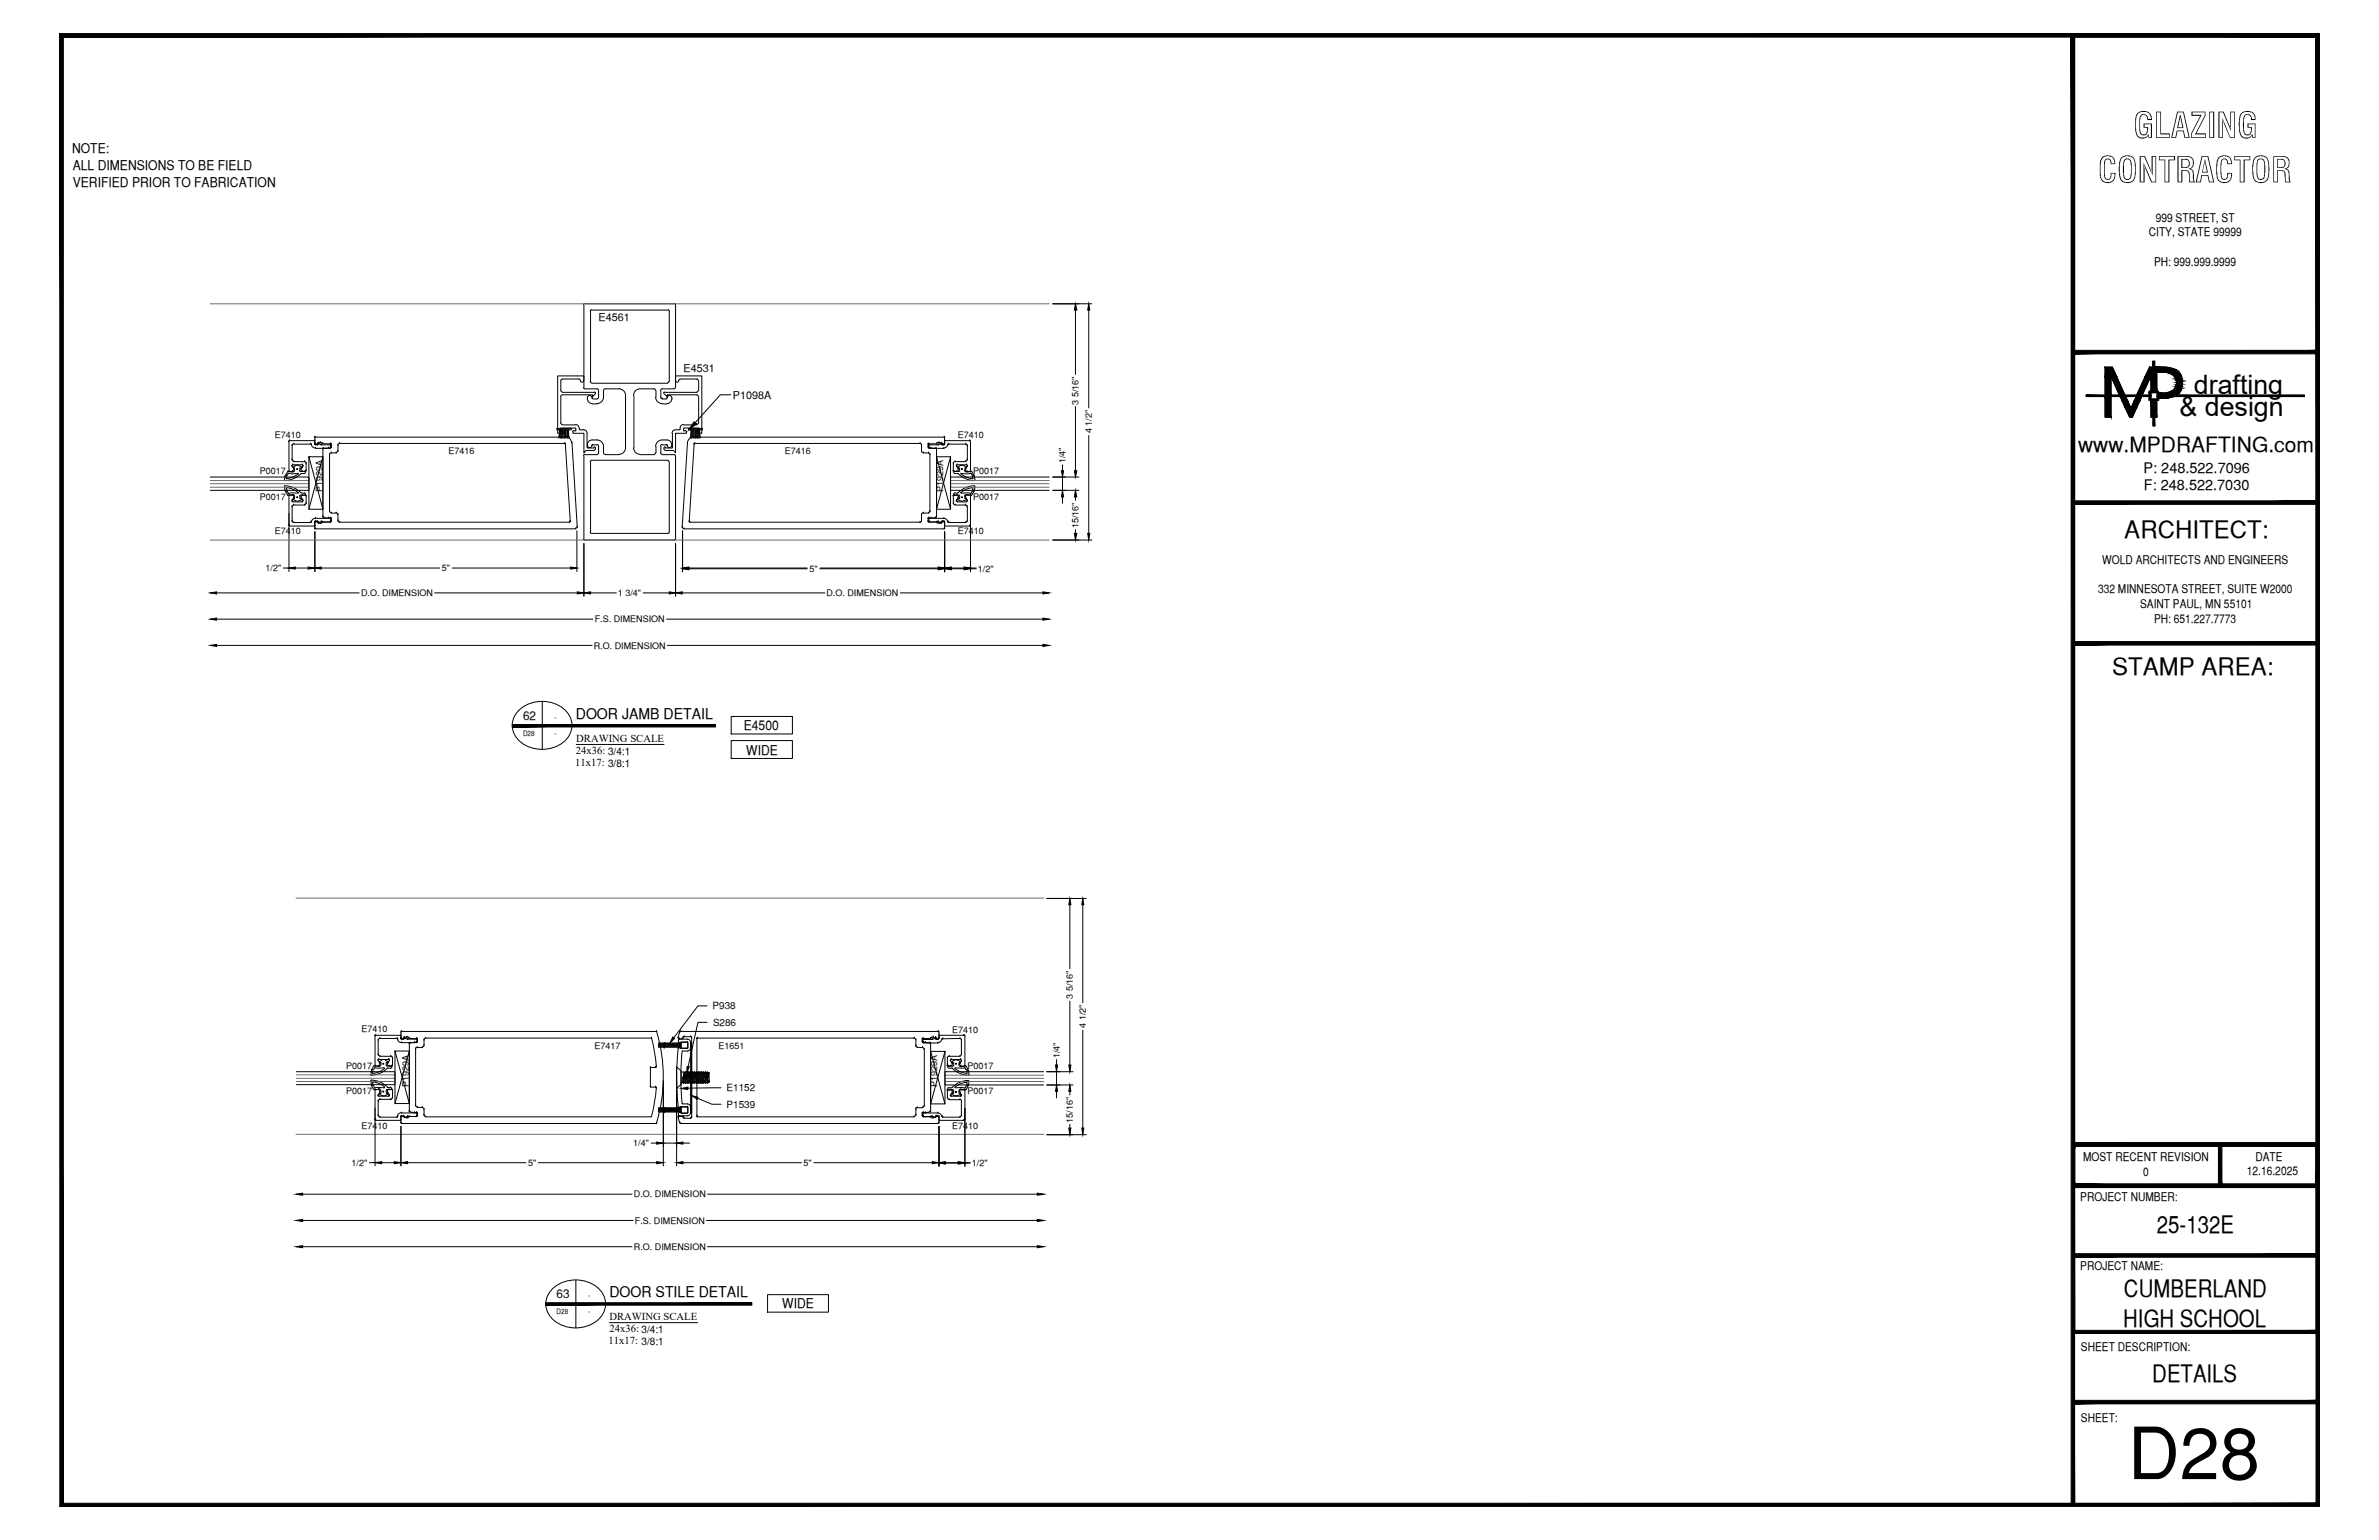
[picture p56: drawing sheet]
<svg xmlns="http://www.w3.org/2000/svg" width="432mm" height="279mm" viewBox="0 0 432 279" stroke-linecap="round" stroke-linejoin="round" font-family="sans-serif">
<defs><g id="words">
<text font-size="13.1" x="386.2" y="268.4">D28</text>
<g font-size="6.3">
<text x="387.2" y="25">GLAZING</text>
<text x="380.8" y="33.1">CONTRACTOR</text>
</g>
<g font-size="4.9">
<text x="398.2" y="71.5">drafting</text>
<text x="395.6" y="75.5">&amp; design</text>
</g>
<g font-size="4.4">
<text x="385.6" y="97.5">ARCHITECT:</text>
<text x="383.3" y="122.5">STAMP AREA:</text>
<text x="391.5" y="223.7">25-132E</text>
<text x="385.5" y="235.4">CUMBERLAND</text>
<text x="385.4" y="240.7">HIGH SCHOOL</text>
<text x="390.7" y="250.7">DETAILS</text>
</g>
<text font-size="3.8" x="377.2" y="82">www.MPDRAFTING.com</text>
<g font-size="2.7">
<text x="104.5" y="130.5">DOOR JAMB DETAIL</text>
<text x="110.6" y="235.4">DOOR STILE DETAIL</text>
</g>
<g font-size="2.6">
<text x="389.1" y="85.8">P: 248.522.7096</text>
<text x="389.1" y="89">F: 248.522.7030</text>
</g>
<g font-size="2.4">
<text x="13.1" y="27.8">NOTE:</text>
<text x="13.2" y="30.8">ALL DIMENSIONS TO BE FIELD</text>
<text x="13.2" y="33.8">VERIFIED PRIOR TO FABRICATION</text>
<text x="135" y="132.5">E4500</text>
<text x="135.4" y="136.9">WIDE</text>
<text x="142" y="237.4">WIDE</text>
</g>
<g font-size="2.2">
<text x="391.3" y="40.2">999 STREET, ST</text>
<text x="390" y="42.9">CITY, STATE 99999</text>
<text x="391" y="48.2">PH: 999.999.9999</text>
<text x="380.8" y="107.6">332 MINNESOTA STREET, SUITE W2000</text>
<text x="381.6" y="102.3">WOLD ARCHITECTS AND ENGINEERS</text>
<text x="388.4" y="110.3">SAINT PAUL, MN 55101</text>
<text x="391" y="113">PH: 651.227.7773</text>
<text x="94.9" y="130.6">62</text>
<text x="378.1" y="210.6">MOST RECENT REVISION</text>
<text x="389" y="213.3">0</text>
<text x="407.8" y="213.2">12.16.2025</text>
<text x="409.4" y="210.6">DATE</text>
<text x="377.6" y="217.8">PROJECT NUMBER:</text>
<text x="377.6" y="230.4">PROJECT NAME:</text>
<text x="101" y="235.5">63</text>
<text x="377.7" y="245.2">SHEET DESCRIPTION:</text>
<text x="377.7" y="257.9">SHEET:</text>
</g>
<g font-size="2">
<text x="108.6" y="58.3">E4561</text>
<text x="124.1" y="67.4">E4531</text>
<text x="133" y="72.3">P1098A</text>
</g>
<g font-size="1.9">
<text x="104.5" y="136.8">24x36: 3/4:1</text>
<text x="104.6" y="134.6">DRAWING SCALE</text>
<text x="104.4" y="139">11x17: 3/8:1</text>
<text x="110.6" y="239.5">DRAWING SCALE</text>
<text x="110.4" y="243.9">11x17: 3/8:1</text>
<text x="110.6" y="241.7">24x36: 3/4:1</text>
</g>
<g font-size="1.8">
<text x="129.3" y="183.1">P938</text>
<text x="129.4" y="186.1">S286</text>
<text x="131.9" y="198">E1152</text>
<text x="131.9" y="201">P1539</text>
</g>
<g font-size="1.6">
<text x="195.8" y="73.4" transform="rotate(-90 195.8 73.4)">3 5/16&quot;</text>
<text x="49.9" y="79.4">E7410</text>
<text x="81.4" y="82.4">E7416</text>
<text x="142.4" y="82.4">E7416</text>
<text x="173.9" y="79.4">E7410</text>
<text x="198.2" y="78.6" transform="rotate(-90 198.2 78.6)">4 1/2&quot;</text>
<text x="47.2" y="86">P0017</text>
<text x="58.5" y="89.3" transform="rotate(-90 58.5 89.3)">P1929A</text>
<text x="171.2" y="89.3" transform="rotate(-90 171.2 89.3)">P1929A</text>
<text x="176.7" y="86">P0017</text>
<text x="193.4" y="84.1" transform="rotate(-90 193.4 84.1)">1/4&quot;</text>
<text x="47.2" y="90.7">P0017</text>
<text x="176.7" y="90.7">P0017</text>
<text x="195.8" y="95.8" transform="rotate(-90 195.8 95.8)">15/16&quot;</text>
<text x="49.9" y="97">E7410</text>
<text x="173.9" y="97">E7410</text>
<text x="48.2" y="103.6">1/2&quot;</text>
<text x="80.2" y="103.6">5&quot;</text>
<text x="146.9" y="103.6">5&quot;</text>
<text x="177.5" y="103.6">1/2&quot;</text>
<text x="65.5" y="108.1">D.O. DIMENSION</text>
<text x="107.9" y="112.9">F.S. DIMENSION</text>
<text x="112.1" y="108.1">1 3/4&quot;</text>
<text x="150" y="108.1">D.O. DIMENSION</text>
<text x="107.8" y="117.7">R.O. DIMENSION</text>
<text x="194.8" y="181.2" transform="rotate(-90 194.8 181.2)">3 5/16&quot;</text>
<text x="65.6" y="187.3">E7410</text>
<text x="107.9" y="190.2">E7417</text>
<text x="130.4" y="190.2">E1651</text>
<text x="172.8" y="187.3">E7410</text>
<text x="192.3" y="192" transform="rotate(-90 192.3 192)">1/4&quot;</text>
<text x="197.1" y="186.5" transform="rotate(-90 197.1 186.5)">4 1/2&quot;</text>
<text x="62.8" y="193.9">P0017</text>
<text x="74.2" y="197.2" transform="rotate(-90 74.2 197.2)">P1929A</text>
<text x="170.1" y="197.2" transform="rotate(-90 170.1 197.2)">P1929A</text>
<text x="175.6" y="193.9">P0017</text>
<text x="62.8" y="198.5">P0017</text>
<text x="175.6" y="198.5">P0017</text>
<text x="194.8" y="203.7" transform="rotate(-90 194.8 203.7)">15/16&quot;</text>
<text x="65.6" y="204.8">E7410</text>
<text x="114.9" y="208">1/4&quot;</text>
<text x="172.8" y="204.9">E7410</text>
<text x="63.8" y="211.5">1/2&quot;</text>
<text x="95.9" y="211.5">5&quot;</text>
<text x="145.9" y="211.5">5&quot;</text>
<text x="176.4" y="211.5">1/2&quot;</text>
<text x="115.1" y="217.2">D.O. DIMENSION</text>
<text x="115.3" y="222">F.S. DIMENSION</text>
<text x="115.1" y="226.8">R.O. DIMENSION</text>
</g>
<g font-size="1.3">
<text x="100.6" y="130.6">-</text>
<text x="94.9" y="133.5">D28</text>
<text x="100.6" y="133.5">-</text>
<text x="101" y="238.4">D28</text>
<text x="106.7" y="235.5">-</text>
<text x="106.7" y="238.4">-</text>
</g>
</g></defs>
<!-- layer: COMPONENTS2 -->
<g fill="none" stroke="#000" stroke-width=".18">
<path d="M52.5 79.9l-.1 .2M52.6 79.9h4.5v.7M52.6 79.9h.1M57.1 79.9h.1M101.8 69.1v1.8M101.8 71.9v4.9M101.8 76.7l.3 .3M101.8 70.8l.3 .3M102 78.1l.2 .2M102 78.2h-.3v-.5h2.8v.5h-.3M102.1 77.1h2.4M102.1 71.2h5.8"/>
<path d="M104 78.4v.2h2v3.6l.4-.5h1.4M104.2 78.1l-.3 .2M104.5 77a.6 .6 0 0 1 .6 .6M105.1 68.8l.2 .1a.34 .34 0 0 0 .2 .4 .34 .34 0 0 0 .4-.2M105.1 68.8h-3l-.3 .3M105.2 77.7v.3h.8M105.9 78a.6 .6 0 0 1 .7 .6v2.7l1.2-.1 .1-.1 .2 .4M106 69.1v-.9h-4.8v10.4h1.1v-.2M107.9 71.1l.2 .1-.1 .2M108.1 71.4l-.5 .5v-.3h-5.5l-.3 .3M120.5 71.4l.6 .5v-.3h5.4M120.6 71.1l-.1 .1v.2"/>
<path d="M120.6 71.2h5.9M122 78.6v2.7l-1.2-.1-.1-.1-.2 .3 .3 .3M122.6 69.1v-.9h4.8v10.4h-1.1v-.2M123.5 68.8l-.2 .1a.34 .34 0 0 1-.3 .4 .34 .34 0 0 1-.4-.2M123.5 68.8h3M124 77a.69 .69 0 0 0-.6 1h-.8a.6 .6 0 0 0-.6 .6M124.1 77.1h2.4M124.4 78.1l.2 .2M124.4 78.2h-.3v-.5h2.8v.5h-.3M124.6 78.4v.2h-2v3.6l-.4-.5h-1.4M126.5 71.6l.2 .3M126.5 68.8l.2 .3"/>
<path d="M126.5 78.1l-.2 .2M126.7 76.7l-.2 .3M126.7 70.8l-.2 .3M126.8 69.1v1.8M126.8 71.9v4.9M171.4 79.9h.1M176 79.9l.1 .2M176 79.9h-4.6v.7M176 79.9h.1M52.4 95.2l.1 .2M52.5 95.2h.1M52.5 89.9h.1"/>
<path d="M52.5 80.1v5.4h.6M52.5 80.1h.1M52.5 85.5h.1M52.6 95.4h.1M53 90.8l.1 .2M53 90.8h.1M53 91.9h.1M53 94.6h.1M53 84.6h.1M53 83.4h.1M53 80.8h.1M53 80.8v2.6"/>
<path d="M53 91.9v2.7M53 84.6l.3 .5M53 94.5l.3 .3M53 83.4l.3 .3M53.1 89.8a.29 .29 0 0 1 .2 .4M53.1 89.9h-.6v5.3M53.1 89.9h.1M53.1 85.5h.1M53.1 84.3l-.1 .3M53.1 91.1h.1M53.1 84.3h.1M53.1 91.1h1.8"/>
<path d="M53.1 84.3h1.8M53.3 85.1a.29 .29 0 0 1-.2 .4M53.3 91.6l-.3 .3M53.3 80.5l-.3 .3M53.3 90.3h.1M53.3 91.6h.1M53.3 94.8h.1M53.3 85.1h.1M53.3 83.8h.1M53.3 80.6h.1M53.3 91.6h2M53.3 94.8h3.1"/>
<path d="M53.3 83.8h2M53.3 80.6h3.1M53.3 90.3l-.3 .5M54.6 85.1a.29 .29 0 0 0 .3 .4M54.7 90.3h.1M54.7 85.1h.1M54.7 90.3l.3 .5M54.8 84.3l.2 .3M54.9 91.1h.1M54.9 84.3h.1M54.9 89.8a.29 .29 0 0 0-.3 .4M54.9 89.9h.1"/>
<path d="M54.9 85.5h.1M54.9 89.9h.5M54.9 85.5h.5M55 90.8l-.2 .2M55 90.8h.1M55 84.6h.1M55 84.6l-.3 .5M55.3 83.8l.3 .2M55.3 91.6h.1M55.3 83.8h.1M55.4 89.8l.2 .1M55.4 89.9h.1"/>
<path d="M55.4 85.5h.1M55.6 91.3l-.3 .3M55.6 90h.1M55.6 91.3h.1M55.6 85.4l-.2 .1M55.6 85.4h.1M55.6 84.1h.1M55.6 84.1v1.3M55.6 90v1.3M56.4 80.5l.1 .2M56.4 94.8h.1M56.4 80.6h.1"/>
<path d="M56.5 94.7l-.1 .1M56.5 94.7h.1M56.5 80.7h.1M56.5 80.6a.73 .73 0 0 0 .7 .7M57.1 80.5l.1 .2M57.1 94.8v.6h-4.5M57.1 94.8h.1M57.1 95.4h.1M57.1 80.6h.1M57.2 94a.73 .73 0 0 0-.7 .7M57.2 94.6l-.1 .2M57.3 94h.1"/>
<path d="M57.3 94.7h.1M57.3 81.3h.1M57.3 80.7h.1M57.3 94h2.6M57.3 94.7h.4M57.3 81.3h2.6M57.3 80.7h.4M57.6 94.6l.2 .2M57.7 94.7h.1M57.7 80.7h.1M57.8 94.9h.1M57.8 94.8h.1"/>
<path d="M57.8 80.6v-.1l.5 .2M57.8 80.5h.1M57.8 80.6h.1M57.8 80.5l-.2 .2M58.3 80.7h.1M58.3 94.7l-.5 .2v-.1M58.3 94.7h.1M58.3 94.6h.1M58.4 94.7h.1M58.4 80.7h.1M58.4 94.7h1.5M58.4 80.7h1.5"/>
<path d="M59.9 94l.1 .1M59.9 80.6l.1 .1M59.9 94h.1M59.9 94.7h.1M59.9 81.3h.1M59.9 80.7h.1M60 94.6l-.1 .1M60 94.2h.1M60 94.6h.1M60 81.2l-.1 .1M60 81.2h.1M60 80.8h.1"/>
<path d="M60 80.8v.4M60 94.2v.4M108 81.4l-.3 .3M168.5 94.6l.1 .1M168.5 81.2l.1 .1M168.6 94.2h.1M168.6 94.6h.1M168.6 81.2h.1M168.6 80.8h.1M168.6 80.8v.4M168.6 94.2v.4M168.6 94l-.1 .1"/>
<path d="M168.6 80.6l-.1 .1M168.7 94h.1M168.7 94.7h.1M168.7 81.3h.1M168.7 80.7h.1M168.7 94h2.6M168.7 94.7h1.5M168.7 81.3h2.6M168.7 80.7h1.5M170.2 94.6h.1M170.2 94.7h.1M170.2 80.7h.1"/>
<path d="M170.3 80.7h-.1M170.3 94.7l.5 .2v-.1M170.3 94.7h.1M170.3 80.7h.1M170.8 80.5l.2 .2M170.8 94.9h.1M170.8 94.8h.1M170.8 80.6v-.1l-.5 .2M170.8 80.5h.1M170.8 80.6h.1M171 94.6l-.2 .2M171 94.7h.1"/>
<path d="M171 80.7h.1M171 94.7h.3M171 80.7h.3M171.3 94a.73 .73 0 0 1 .7 .7M171.3 94.6l.1 .2M171.3 94h.1M171.3 94.7h.1M171.3 81.3h.1M171.3 80.7h.1M171.4 94.8v.6h4.6M171.4 94.8h.1M171.4 95.4h.1"/>
<path d="M171.4 80.6h.1M171.4 80.5l-.1 .2M172 94.7l.2 .1M172.1 94.7h.1M172.1 80.7h.1M172.2 80.5l-.2 .1a.73 .73 0 0 1-.7 .7M172.2 94.8h.1M172.2 80.6h.1M172.2 94.8h3.1M172.2 80.6h3.1M173 85.4l.1 .1M173 90h.1"/>
<path d="M173 91.3h.1M173 85.4h.1M173 84.1h.1M173 84.1v1.3M173 90v1.3M173 91.3l.3 .3M173.1 89.8l-.1 .1M173.2 89.9h.1M173.2 85.5h.1M173.2 89.9h.5M173.2 85.5h.5M173.3 83.8l-.3 .2"/>
<path d="M173.4 91.6h.1M173.4 83.8h.1M173.4 91.6h1.9M173.4 83.8h1.9M173.6 90.8l.1 .2M173.6 90.8h.1M173.6 84.6h.1M173.6 84.6l.3 .5M173.6 89.8a.29 .29 0 0 1 .3 .4M173.7 89.9h.1M173.7 85.5h.1M173.7 84.3l-.1 .3"/>
<path d="M173.7 91.1h.1M173.7 84.3h.1M173.7 91.1h1.8M173.7 84.3h1.8M173.9 85.1a.29 .29 0 0 1-.3 .4M173.9 90.3h.1M173.9 85.1h.1M173.9 90.3l-.3 .5M175.2 80.5l.3 .3M175.2 91.6l.3 .3M175.2 85.1a.29 .29 0 0 0 .3 .4M175.3 90.3h.1"/>
<path d="M175.3 91.6h.1M175.3 94.8h.1M175.3 85.1h.1M175.3 83.8h.1M175.3 80.6h.1M175.3 90.3l.3 .5M175.4 84.3l.2 .3M175.5 91.1h.1M175.5 84.3h.1M175.5 89.8a.29 .29 0 0 0-.3 .4M175.5 94.5l-.3 .3M175.5 83.4l-.3 .3"/>
<path d="M175.5 89.9h.6v5.3M175.5 89.9h.1M175.5 85.5h.1M175.6 90.8l-.2 .2M175.6 90.8h.1M175.6 91.9h.1M175.6 94.6h.1M175.6 84.6h.1M175.6 83.4h.1M175.6 80.8h.1M175.6 80.8v2.6M175.6 91.9v2.7"/>
<path d="M175.6 84.6l-.3 .5M176 95.4h.1M176.1 95.2h.1M176.1 89.9h.1M176.1 80.1v5.4h-.6M176.1 80.1h.1M176.1 85.5h.1M176.1 95.2l-.1 .2M68.1 197.7h.1M68.1 188v5.4h.6M68.1 188h.1M68.1 193.4h.1"/>
<path d="M68.2 187.8l-.2 .1M68.2 187.8h4.6v.6M68.2 187.8h.1M68.6 198.6l.1 .3M68.6 198.7h.1M68.6 199.8h.1M68.6 192.4h.1M68.6 191.3h.1M68.6 188.7h.1M68.6 188.7v2.6M68.6 199.8v2.6M68.6 192.4l.4 .6"/>
<path d="M68.6 191.3l.3 .3M68.7 197.7a.29 .29 0 0 1 .2 .4M68.7 197.7h-.6v5.4M68.7 197.7h.1M68.7 193.4h.1M68.7 192.2l-.1 .2M68.8 198.9h.1M68.8 192.2h.1M68.8 198.9h1.7M68.8 192.2h1.7M68.9 192.9a.29 .29 0 0 1-.2 .5M68.9 199.5l-.3 .2"/>
<path d="M68.9 188.4l-.3 .3M69 198.1h.1M69 199.5h.1M69 193h.1M69 191.6h.1M69 188.4h.1M69 191.6h1.9M69 198.1l-.4 .6M69 199.5h1.9M69 188.4h3.1M70.3 192.9a.29 .29 0 0 0 .3 .5M70.4 198.1h.1"/>
<path d="M70.4 193h.1M70.4 198.1l.3 .6M70.5 192.2l.2 .2M70.5 198.9h.1M70.5 192.2h.1M70.6 197.7a.29 .29 0 0 0-.3 .4M70.6 197.7h.1M70.6 193.4h.1M70.6 193.4h.5M70.6 197.7h.5M70.7 198.6l-.2 .3M70.7 198.7h.1"/>
<path d="M70.7 192.4h.1M70.7 192.4l-.3 .6M70.9 191.6l.3 .3M70.9 199.5h.1M70.9 191.6h.1M71.1 197.7l.1 .1M71.1 197.7h.1M71.1 193.4h.1M71.2 199.2l-.3 .3M71.2 197.8h.1M71.2 199.2h.1M71.2 193.3l-.1 .1"/>
<path d="M71.2 193.3h.1M71.2 192h.1M71.2 192v1.3M71.2 197.8v1.4M72 188.4l.2 .1M72.1 188.4h.1M72.1 188.5a.73 .73 0 0 0 .8 .7M72.2 188.5h.1M72.7 188.4l.2 .1M72.8 188.4h.1M72.8 187.8h.1M72.9 189.2h.1"/>
<path d="M72.9 188.5h.1M72.9 188.5h.4M72.9 189.2h2.7M73.3 188.5h.1M73.4 188.4l-.2 .1M73.4 188.4l.6 .1M73.4 188.3h.1M73.4 188.4h.1M74 188.5h.1M74 188.5h1.6M75.5 188.5l.1 .1M75.6 189.2h.1"/>
<path d="M75.6 188.5h.1M75.6 189.1l-.1 .1M75.7 189.1h.1M75.7 188.7h.1M75.7 188.7v.4M123 190.2l.2-.2 .2 .2M123.1 190.2a48.9 48.9 0 0 0 0 10.6M123.1 189l.1 .1h.2M123.2 188.6l-.1 .4M123.3 188.5l-.2 .1M123.3 188.5h1.5M123.4 190.2h1.4"/>
<path d="M123.8 190.8a48.1 48.1 0 0 0 0 9.4M123.9 190.6l-.1 .1M124 190.7h.8M124.7 188.5a.6 .6 0 0 1 .6 .6M124.7 189l.1 1.1M124.8 189h-1.2l-.2 .2M124.8 190.1l-.1 .1M125.3 189.2h.2v12.7h-.2zM125.3 189.2v.9M125.3 190.1a.6 .6 0 0 1-.6 .6M167.4 189.1l.1 .1M167.5 189.1h.1"/>
<path d="M167.5 188.7h.1M167.5 188.7v.4M167.5 188.5l-.1 .1M167.6 189.2h.1M167.6 188.6h.1M167.6 189.2h2.6M167.6 188.6h1.6M169.2 188.6h.1M169.2 188.5h-.1M169.7 188.4l.2 .1M169.8 188.4l-.6 .2M169.8 188.3h.1"/>
<path d="M169.8 188.4h.1M169.9 188.6h.1M169.9 188.6h.3M170.2 189.2h.1M170.2 188.6h.1M170.4 188.4l-.2 .1M170.4 188.4h.1M170.4 187.8h.1M171 188.6h.1M171.1 188.4l-.2 .1a.73 .73 0 0 1-.7 .7M171.1 188.5h.1M171.9 193.3l.2 .1"/>
<path d="M172 197.9h.1M172 199.2h.1M172 193.3h.1M172 192h.1M172 192v1.3M172 197.9v1.3M172 199.2l.2 .3M172.1 197.7l-.2 .1M172.1 197.7h.1M172.1 193.4h.1M172.1 197.7h.5M172.1 193.4h.5"/>
<path d="M172.2 191.6l-.2 .3M172.3 199.5h.1M172.3 191.6h.1M172.3 199.5h1.9M172.3 191.6h1.9M172.5 198.6l.1 .3M172.5 198.7h.1M172.5 192.5h.1M172.5 192.5l.3 .5M172.6 197.7a.29 .29 0 0 1 .2 .4M172.6 197.7h.1M172.6 193.4h.1"/>
<path d="M172.6 192.2l-.1 .3M172.7 198.9h.1M172.7 192.2h.1M172.7 198.9h1.7M172.7 192.2h1.7M172.8 192.9a.29 .29 0 0 1-.2 .5M172.8 198.2h.1M172.8 193h.1M172.8 198.2l-.3 .5M174.2 188.4l.3 .3M174.2 199.5l.3 .2M174.2 192.9a.29 .29 0 0 0 .3 .5"/>
<path d="M174.2 198.2h.1M174.2 199.5h.1M174.2 193h.1M174.2 191.6h.1M174.2 188.4h.1M174.2 198.2l.3 .5M174.2 188.4l-3.1 .1M174.3 192.2l.2 .3M174.4 198.9h.1M174.4 192.2h.1M174.4 197.7h.7v5.4M174.4 197.7h.1"/>
<path d="M174.4 193.4h.1M174.5 197.7a.29 .29 0 0 0-.3 .4M174.5 198.6l-.2 .3M174.5 191.3l-.3 .3M174.5 198.7h.1M174.5 199.8h.1M174.5 192.5h.1M174.5 191.3h.1M174.5 188.7h.1M174.5 188.7v2.6M174.5 199.8v2.6M174.5 192.5l-.3 .5"/>
<path d="M174.9 187.8l.2 .1M174.9 187.8h-4.5v.6M174.9 187.8h.1M175.1 197.7h.1M175.1 188v5.4h-.7M175.1 188h.1M175.1 193.4h.1M68 203.1l.2 .2M68.1 203.1h.1M68.2 203.3h.1M68.6 202.4h.1M68.6 202.3l.3 .3"/>
<path d="M69 202.7h.1M69 202.7h3.1M72.1 202.7h.1M72.2 202.6l-.2 .1M72.2 202.6h.1M72.8 202.7v.6h-4.6M72.8 202.7h.1M72.8 203.3h.1M72.9 201.9a.73 .73 0 0 0-.8 .6M72.9 202.5l-.2 .2M72.9 201.9h.1M72.9 202.6h.1"/>
<path d="M72.9 201.9h2.7M72.9 202.6h.4M73.2 202.5l.2 .2M73.3 202.6h.1M73.4 202.8h.1M73.4 202.7h.1M74 202.6l-.6 .1M74 202.6h.1M74 202.5h.1M74 202.6h1.6M75.5 201.9l.1 .1M75.6 201.9h.1"/>
<path d="M75.6 202.6h.1M75.6 202.4l-.1 .1M75.7 202h.1M75.7 202.4h.1M75.7 202v.4M123.1 202l.1 .3M123.1 202.3l.2 .1M123.3 202.4h1.5M123.4 201.8h-.2l-.1 .2M123.4 200.8l-.2 .2-.2-.2M123.4 201.8l.2 .2h1.2M123.4 200.8h1.4"/>
<path d="M123.8 200.2l.1 .1M124 200.3h.8M124.7 200.7l.1 1.2M124.7 200.3a.6 .6 0 0 1 .6 .6M124.8 201.8l-.1 .1M125.3 200.9v1M125.3 201.8a.6 .6 0 0 1-.6 .6M167.4 202.4l.1 .1M167.5 202h.1M167.5 202.4h.1M167.5 202v.4M167.5 201.9l-.1 .1"/>
<path d="M167.6 201.9h.1M167.6 202.6h.1M167.6 201.9h2.6M167.6 202.6h1.6M169.1 202.5h.1M169.2 202.6h.1M169.2 202.6l.6 .1M169.8 202.8h.1M169.8 202.7h.1M169.9 202.5l-.2 .2M169.9 202.6h.1M169.9 202.6h.3"/>
<path d="M170.2 201.9a1.32 1.32 0 0 1 .9 .8M170.2 202.5l.2 .2M170.2 201.9h.1M170.2 202.6h.1M170.4 202.7v.6h4.5M170.4 202.7h.1M170.4 203.3h.1M171 202.6h.1M171.1 202.7h.1M171.1 202.7h3.1M174.2 202.7h.1M174.5 202.3l-.3 .3"/>
<path d="M174.5 202.4h.1M174.9 203.3h.1M175.1 203.1l-.2 .2M175.1 203.1h.1"/>
</g>
<!-- layer: P-Parts -->
<g fill="none" stroke="#000" stroke-width=".18">
<path d="M101.1 77.7h2.6v.3h-2.6zM101.5 77.9l-.1 1.5M101.6 77.9l-.1 1.5M101.7 78l-.1 1.5M101.8 78v1.5M102 78l-.1 1.5M102 78v1.5M102.2 77.9l-.1 1.6M102.4 78v1.5M102.6 78v1.5M102.6 77.9l.1 1.5M102.8 77.9v1.5"/>
<path d="M103 78v1.5M103 78l.1 1.5M103.2 77.9l.1 1.5M103.2 77.9l.1 1.6M125 77.7h2.5v.3h-2.5zM125.4 77.9l-.1 1.6M125.4 77.9l-.1 1.5M125.6 78l-.1 1.5M125.6 78v1.5M125.8 77.9l-.1 1.5M125.9 77.9v1.5M126 78v1.5"/>
<path d="M126.2 78v1.5M126.4 77.9v1.6M126.5 78v1.5M126.6 78v1.5M126.7 78l.1 1.5M126.8 78l.1 1.5M127 77.9l.1 1.5"/>
</g>
<!-- layer: COMPONENTS -->
<g fill="none" stroke="#000" stroke-width=".18">
<path d="M106 55.3v15.1M106.1 55.1l-.2 .2M106.2 55.1h16.2M107.2 56.5v12.7M107.3 56.2l-.2 .2M107.4 56.3h13.9M121.3 56.2l.2 .2M121.5 56.5v12.7M122.4 55.1l.2 .2M122.6 55.3v15.1M57.1 79.4h.1M57.1 79.4v1.1"/>
<path d="M57.2 79.2l-.1 .1M57.2 79.3h.1M57.2 79.3h45.4M102.6 79.2a1.17 1.17 0 0 1 1.2 1.1M102.6 79.3h.1M105.9 70.3l.2 .2M106.2 70.5h2.2M106.6 72.2a.44 .44 0 0 1 .5-.4 .44 .44 0 0 1 .4 .5h.1M106.6 72.2a.89 .89 0 0 0 .9 1M107.1 69.2l.3 .3M107.4 69.5h13.8M107.5 72.2h.1"/>
<path d="M107.5 73.3h.9M107.6 72.4h.8M108.4 79.8a1.17 1.17 0 0 1 1.1 1.2M108.4 70.5l.2 .3M108.4 79.8h-.9a.86 .86 0 0 0-.9 .9M108.6 70.9v1.1l-.2 .3M109.5 70.9v1.1a1.17 1.17 0 0 1-1.1 1.2M109.8 70.5l-.3 .3M109.9 70.5h2.5M112.4 70.5a1.18 1.18 0 0 1 1.1 1.3v9.4a1.17 1.17 0 0 1-1.1 1.2M115.1 71.8v9.5M116.2 70.5a1.17 1.17 0 0 0-1.2 1.2"/>
<path d="M116.2 70.5h2.5M118.7 70.5l.3 .3M119 72a1.17 1.17 0 0 0 1.2 1.2M119.1 70.9v1.2M119.9 72l.3 .3M120 70.9v1.2M120.2 79.8a1.17 1.17 0 0 0-1.2 1.2M120.2 70.5l-.3 .3M120.2 72.4h.1M120.2 72.4h.8M120.2 73.3h.9M120.2 70.5h2.2"/>
<path d="M120.2 79.8h.9M121.1 79.8a.86 .86 0 0 1 .8 .9M121.1 72.2h.1M121.4 69.2l-.3 .3M121.9 72.4a.86 .86 0 0 1-.8 .8M121.9 72.2a.44 .44 0 0 0-.5-.4 .44 .44 0 0 0-.4 .5h-.1M122 72.2v.2M122.6 70.3l-.2 .2M126 79.2a1.17 1.17 0 0 0-1.2 1.1M126 79.3h.1M126 79.3h45.4M171.4 79.2v.1"/>
<path d="M171.4 79.3h.1M171.4 79.4h.1M171.4 79.4v1.1M57.1 80.4l.1 .2M57.1 95.9h.1M57.1 94.7h.1M57.1 80.5h.1M57.1 94.7v1.2M57.2 95.9h.1M57.2 95.9h47.3M57.2 94.6l-.1 .1M57.3 94.6h.1"/>
<path d="M57.3 80.6h.1M57.3 94.6h.2M57.3 80.6h.2M57.5 94.6l.2 .1M57.5 94.6h.1M57.5 80.6h.1M57.7 80.4l-.2 .2M57.7 94.7v.1M57.7 94.9h.5M57.7 80.5h.1M57.7 94.7h.1M57.7 94.8h.1"/>
<path d="M57.7 94.9h.1M57.7 80.4h.1M58 94.9h.1M58 80.4h.1M58.1 80.3h.3l.1 .2M58.2 80.3l-.5 .1M58.2 94.9h.1M58.2 80.3h.1M58.5 94.7l-.1 .2h-.3M58.5 93.7l.2 .2M58.6 94.7h.1M58.6 93.7h.1"/>
<path d="M58.6 81.5h.1M58.6 80.5h.1M58.6 94.7h1.4M58.6 80.5h1.4M58.6 81.5v12.2M58.7 81.3l-.2 .1M58.7 93.9l1.3 .1M58.7 93.9h.1M58.7 81.3h.1M59.6 94h.1M59.6 81.3h.1M59.8 82.5h.1"/>
<path d="M59.8 92.8h.1M59.8 82.5v10.3M59.8 92.7l.3 .3M60 93.9l.1 .2M60 80.5l.1 .1M60 81.3h-1.3M60 94.7h.1M60 94h.1M60 81.3h.1M60 80.5h.1M60.1 82.2l-.3 .3M60.1 93.1h.1"/>
<path d="M60.1 82.2h.1M60.1 94.6h.1M60.1 94.1h.1M60.1 81.1h.1M60.1 80.6h.1M60.1 93.1h.9M60.1 82.2h.9M60.1 80.6v.5M60.1 94.1v.5M60.1 94.5l-.1 .2M60.1 81.1l-.1 .1M61 93l.3 .3"/>
<path d="M61 93.1h.1M61 82.2h.1M61.3 81.8l-.3 .3M61.3 94.5l.3 .2M61.3 93.3h.1M61.3 94.5h.1M61.3 80.8h.1M61.3 81.9h.1M61.3 80.8v1.1M61.3 93.3v1.2M61.6 80.5l-.3 .2M61.7 94.7h.1"/>
<path d="M61.7 80.5h.1M61.7 94.7h41.7M61.7 80.5h40.8M102.5 80.5l.1 .1M102.5 80.5h.1M102.6 80.6h.1M102.6 80.6l.9 14M103.4 94.7h.1M103.5 94.6l-.1 .1M103.5 94.6h.1M103.8 80.4h.1M103.8 80.4l1 15.2"/>
<path d="M104.5 95.9h.1M104.7 95.6l-.3 .3M104.8 95.6h.1M105.9 97.8l.2 .2M106 82.7v15.1M106.1 82.4l-.2 .2M106.2 82.5h2.2M106.2 98h16.2M107.1 96.6l.2 .2h14M107.2 83.8v12.8M107.4 83.5l-.3 .3M107.4 83.5h13.8"/>
<path d="M107.5 80.8h.1M107.6 80.6l-.1 .1a.44 .44 0 0 1-.4 .5 .44 .44 0 0 1-.5-.5M107.6 80.7h.8M108.4 80.6l.2 .3v1.3M108.6 82.1l-.2 .3M109.5 82.1l.3 .3M109.5 81v1.2M109.9 82.5h2.5M115 81.2a1.17 1.17 0 0 0 1.2 1.2M116.2 82.5h2.5M119 82.1l-.3 .3M119.1 81v1.2"/>
<path d="M119.9 82.1l.3 .3M120 81v1.2M120.2 80.6l-.3 .3M120.2 82.5h2.2M120.2 80.7h.8M120.9 80.6l.2 .2M121.1 80.8h.1M121.1 80.8a.41 .41 0 0 0 .4 .4 .41 .41 0 0 0 .4-.4M121.1 83.5l.3 .3M121.5 96.6l-.2 .2M121.5 83.8v12.8M122 80.7v.1"/>
<path d="M122.4 82.5l.2 .1M122.6 97.8l-.2 .2M122.6 82.7v15.1M123.8 95.6h.1M123.8 95.6l.3 .3M124.1 95.9h.1M124.1 95.9h47.3M124.8 80.4h.1M124.8 80.4l-1 15.2M125.1 94.6h.1M125.1 94.6l.1 .1M125.2 94.7h.1"/>
<path d="M125.2 94.7h41.8M126 80.6h.1M126 80.6l-.9 14M126.1 80.5l-.2 .1M126.1 80.5h.1M126.1 80.5h40.9M167 80.5l.3 .2M167 94.7h.1M167 80.5h.1M167.3 93.3h.1M167.3 94.5h.1M167.3 80.8h.1"/>
<path d="M167.3 81.9h.1M167.3 80.8v1.1M167.3 93.3v1.2M167.3 81.8l.2 .3M167.3 94.5l-.3 .2M167.5 93l-.2 .3M167.6 93.1h.1M167.6 82.2h.1M167.6 93.1h.9M167.6 82.2h.9M168.4 94.5l.2 .2M168.4 81.1l.2 .1"/>
<path d="M168.5 94.6h.1M168.5 94.1h.1M168.5 81.1h.1M168.5 80.6h.1M168.5 80.6v.5M168.5 94.1v.5M168.5 82.2l.3 .3M168.5 93.1h.1M168.5 82.2h.1M168.6 93.9l-.2 .2M168.6 80.5l-.2 .1M168.6 81.3h1.3"/>
<path d="M168.6 94.7h.1M168.6 94h.1M168.6 81.3h.1M168.6 80.5h.1M168.6 94.7h1.4M168.6 80.5h1.4M168.8 92.7l-.3 .3M168.8 82.5h.1M168.8 92.8h.1M168.8 82.5v10.3M169 94h.1M169 81.3h.1"/>
<path d="M169.8 81.3l.2 .1M169.9 93.9l-1.3 .1M169.9 93.9h.1M169.9 81.3h.1M170 94.7h.1M170 93.7h.1M170 81.5h.1M170 80.5h.1M170 81.5v12.2M170 93.7l-.2 .2M170 94.7l.1 .2h.3M170.4 80.3h-.3l-.1 .2"/>
<path d="M170.4 80.3l.5 .1M170.4 94.9h.1M170.4 80.3h.1M170.6 94.9h.1M170.6 80.4h.1M170.9 80.4l.1 .2M170.9 94.8h.1M170.9 94.9h-.5M170.9 80.5h.1M170.9 94.9h.1M170.9 80.4h.1M170.9 94.7h.1"/>
<path d="M170.9 94.7v.1M171 94.6l-.1 .1M171.1 94.6h.1M171.1 80.6h.1M171.1 94.6h.2M171.1 80.6h.2M171.3 94.6l.1 .1M171.3 94.6h.1M171.3 80.6h.1M171.4 95.9h.1M171.4 94.7h.1M171.4 80.5h.1"/>
<path d="M171.4 94.7v1.2M171.4 80.4l-.1 .2M72.7 188.3l.2 .2M72.8 188.3h.1M72.8 187.3h.1M72.8 187.3v1M72.9 187.1l-.1 .1M72.9 187.1h.1M72.9 188.5h.1M72.9 187.1h46.3M72.9 188.5h.3M73.2 188.5h.1"/>
<path d="M73.3 188.3l-.1 .2M73.3 188.3h.1M73.4 188.3h.1M73.4 188.2h.1M73.7 188.2h.1M73.8 188.1h.3l.1 .2M73.9 188.2h-.5M73.9 188.2h.1M74.3 189.4h.1M74.3 188.4h.1M74.3 188.4h1.3M74.3 189.4v12.2"/>
<path d="M74.4 189.2l-.2 .1M74.4 189.2h.1M75.2 189.1h.1M75.4 190.3h.1M75.4 190.3v10.3M75.6 188.3l.2 .2M75.6 189.1l-1.2 .1M75.6 189.1h.1M75.6 188.4h.1M75.7 190l-.3 .3M75.8 190.1h.1M75.8 189h.1"/>
<path d="M75.8 188.5h.1M75.8 190.1h.8M75.8 188.5v.5M75.8 188.9l-.2 .2M76.6 190.1h.1M76.9 189.7l-.3 .3M77 188.7h.1M77 189.7h.1M77 188.7v1M77.2 188.3l-.2 .3M77.3 188.3h.1M77.3 188.3h40.9"/>
<path d="M118 197.2h.1M118 193.7h.1M118.2 188.3h.1M118.2 188.3a22.8 22.8 0 0 1 .9 5.3l-.1 .1M119 197.2l.1 .2M119 193.7h-1v3.5h1M119 197.2h.1M119 193.7h.1M119.1 197.4l-.4 3-.5 2.2M119.1 197.4h.1M119.1 193.5h.1M119.2 187.1a28.6 28.6 0 0 1 0 16.7"/>
<path d="M119.2 187.1h.1M123.1 188.2l.2 .3M123.1 188.2h.1M123.3 188.5h.1M123.3 188.5h.5M123.4 187.3l-.3 .9M123.4 187.3h.1M123.5 187.1l-.2 .1M123.6 187.1h.1M123.6 187.1h46.7M123.8 188.5h.1M124 188.3l-.2 .2"/>
<path d="M124 188.3h.1M124.2 188l-.2 .2M124.2 188.1h.1M124.2 188.1h1.1M125.3 188l.2 .2M125.3 188.1h.1M125.5 188.3h.1M125.5 188.3v14.4M126.5 188.5h.1M126.5 188.5v14M126.6 188.3l-.2 .1M126.6 188.3h.1"/>
<path d="M126.6 188.3h39.3M165.9 188.3l.3 .3M165.9 188.3h.1M166.2 189.7l.3 .3M166.2 189.7h.1M166.2 188.7h.1M166.2 188.7v1M166.5 190.1h.1M166.5 190.1h.9M167.4 189h.1M167.4 188.5h.1M167.4 188.5v.5"/>
<path d="M167.4 188.9l.1 .2M167.4 190.1l.3 .2M167.4 190.1h.1M167.5 188.3l-.1 .2M167.6 189.1l1.2 .1M167.6 189.1h.1M167.6 188.4h.1M167.6 188.4h1.3M167.8 190.4h.1M167.8 190.4v10.3M168 189.1h.1M168.8 189.2l.1 .1"/>
<path d="M168.8 189.2h.1M168.9 189.4h.1M168.9 188.4h.1M168.9 189.4v12.2M169.3 188.2h-.2l-.2 .2M169.4 188.2l.4 .1M169.4 188.2h.1M169.5 188.3h.1M169.8 188.3l.2 .2M169.8 188.3h.1M169.9 188.3h.1M170 188.5h.1"/>
<path d="M170 188.5h.2M170.2 188.5h.1M170.3 187.1l.1 .1M170.3 187.1h.1M170.4 188.3l-.2 .2M170.4 188.3h.1M170.4 187.3h.1M170.4 187.3v1M72.8 203.7h.1M72.8 202.6h.1M72.8 202.6v1.1M72.8 203.7l.1 .1"/>
<path d="M72.9 202.4l-.2 .2M72.9 203.8h.1M72.9 202.5h.1M72.9 202.5h.3M72.9 203.8h46.3M73.2 202.4l.1 .2M73.2 202.5h.1M73.3 202.6h.1M73.3 202.7h.1M73.3 202.6v.1M73.4 202.7h.1M73.4 202.8h.5"/>
<path d="M73.4 202.8h.1M73.7 202.8h.1M73.9 202.8h.1M74.2 202.6l-.1 .2h-.3M74.2 201.6l.2 .1M74.3 202.6h.1M74.3 201.6h.1M74.3 202.6h1.3M74.4 201.7l1.2 .2M74.4 201.7h.1M75.2 201.9h.1M75.4 200.6h.1"/>
<path d="M75.4 200.6l.3 .3M75.6 201.8l.2 .2M75.6 202.6h.1M75.6 201.9h.1M75.8 200.9h.1M75.8 202.4h.1M75.8 202h.1M75.8 200.9h.8M75.8 202v.4M75.8 202.4l-.2 .2M76.6 200.9l.3 .3M76.6 200.9h.1"/>
<path d="M77 201.2h.1M77 202.3h.1M77 201.2v1.1M77 202.3l.2 .3M77.3 202.6h.1M77.3 202.6h40.9M118.2 202.6h.1M119.2 203.8h.1M123.1 202.8l.3 .9 .1 .1M123.1 202.8h.1M123.3 202.5l-.2 .3M123.3 202.6h.1"/>
<path d="M123.3 202.6h.5M123.4 203.7h.1M123.6 203.8h.1M123.6 203.8h46.7M123.8 202.5l.2 .2M123.8 202.6h.1M124 202.7l.2 .2M124 202.7h.1M124.2 202.9h.1M124.2 202.9h1.1M125.3 202.9h.1M125.5 202.7h.1"/>
<path d="M125.5 202.7l-.2 .2M126.4 202.5l.2 .1M126.5 202.5h.1M126.6 202.6h.1M126.6 202.6h39.3M165.9 202.6h.1M166.2 202.3l-.3 .3M166.2 201.2h.1M166.2 202.3h.1M166.2 201.2v1.1M166.5 200.9l-.3 .3M166.5 201h.1"/>
<path d="M166.5 201h.9M167.4 202.4h.1M167.4 202h.1M167.4 202v.4M167.4 202.4l.1 .2M167.4 201h.1M167.5 201.8l-.1 .2M167.6 202.6h.1M167.6 201.9h.1M167.6 202.6h1.3M167.7 200.6l-.3 .3M167.8 200.7h.1"/>
<path d="M168 201.9h.1M168.8 201.7l-1.2 .2M168.8 201.7h.1M168.9 202.6h.1M168.9 201.6h.1M168.9 201.6l-.1 .1M168.9 202.6l.2 .2h.2M169.4 202.8h.1M169.5 202.8h.1M169.8 202.7h.1M169.8 202.8h-.4M169.8 202.8h.1"/>
<path d="M169.9 202.6h.1M169.9 202.7h.1M169.9 202.6v.1M170 202.4l-.2 .2M170 202.5h.1M170 202.5h.2M170.2 202.4l.2 .2M170.2 202.5h.1M170.3 203.8h.1M170.4 203.7l-.1 .1M170.4 203.7h.1M170.4 202.6h.1"/>
<path d="M170.4 202.6v1.1"/>
</g>
<!-- layer: NOTES -->
<path d="M126 76.5l.4 .4-1.4 1.1zM122.1 188.2l.3 .2-.8 .8zM123.6 197.5l1.2-.3v.5zM124.7 193.5h.4l-.4 1.2zM125.5 198.8l1.2 .3-.1 .4z" fill="#000" stroke="#000" stroke-width=".18"/>
<path d="M132.7 71.6h-2l-4.5 5.1M132.7 130h11.1v3.2h-11.1zM132.7 134.4h11.1v3.2h-11.1zM126.6 199.3l2.6 1h1.7M128.3 182.5h-1.6l-4.4 5.8M128.3 185.5h-1.6l-1.8 8M130.9 197.4h-6.1M139.3 234.9h11.1v3.2h-11.1z" fill="none" stroke="#000" stroke-width=".18"/>
<!-- layer: DIM -->
<g fill="none" stroke="#000" stroke-width=".18">
<path d="M191.1 55.1h7.1M195.2 56.3v11.8M197.6 56.3v17.9M195.2 73.7v11.7M197.6 78.9v17.9M52.5 93.2v10.5M57.1 96.5v7.2M104.7 96.3v7.4M106 98.6v9.5M122.6 98.6v9.5M123.9 96.3v7.5M171.4 96.5v7.3"/>
<path d="M176.1 93.2v10.6M191.1 86.6h4.7M191.1 89h4.7M191.1 98h7.1M192.8 84.2v1.2M192.8 86.6v2.4M192.8 90.2v1.1M195.2 90.2v.7M195.2 95.9v.9M39.3 107.6h26M39.3 112.3h68.5M39.3 117.1h68.3"/>
<path d="M51.2 103.1h1.3M53.6 103.1h2.3M58.3 103.1h21.6M78.7 107.6h26.1M81.9 103.1h21.7M107.2 107.6h4.8M116.6 107.6h4.9M120.8 112.3h68.5M121 117.1h68.3M123.8 107.6h26.1M125 103.1h21.7M125 103.2h21.7"/>
<path d="M148.7 103.1h21.6M148.7 103.2h21.6M163.3 107.6h26M172.7 103.1h2.3M172.7 103.2h2.3M176.1 103.1h1.3M176.1 103.2h1.3M190 163h7.2M194.2 164.1v11.8M196.5 164.1v18M120.4 196.1v15.4M122.8 196.1v15.4"/>
<path d="M190 194.4h4.8M190 196.8h4.8M191.8 192.1v1.1M191.8 194.4v2.4M191.8 198v1.2M194.2 181.5v11.7M194.2 198v.8M196.5 186.8v17.9M54.9 216.7h60M66.9 210.9h1.2M68.1 201v10.5M69.3 210.9h2.3"/>
<path d="M72.8 204.3v7.2M74 210.9h21.6M97.5 210.9h21.7M118 207.4h1.2M120.4 207.4h2.4M124 210.9h21.6M124 207.4h1.2M128.3 216.7h60M147.6 210.9h21.6M170.4 204.3v7.3M171.6 210.9h2.3M171.6 211h2.3"/>
<path d="M175.1 210.9h1.2M175.1 201v10.6M175.1 211h1.2M190 205.9h7.2M194.2 203.8v.9M54.9 221.4h60.2M54.9 226.2h60M128.1 221.4h60.2M128.3 226.2h60"/>
</g>
<g fill="#000" stroke="#000" stroke-width=".18">
<path d="M195.2 55.1l.3 1.2h-.5zM197.6 55.1l.2 1.2h-.4zM192.8 89l.2 1.2h-.3zM192.7 85.4h.3l-.2 1.2zM195 85.4h.5l-.3 1.2zM195 96.8h.5l-.3 1.2zM195.2 89l.3 1.2h-.5zM197.4 96.8h.4l-.2 1.2zM38.2 112.3l1.1-.2v.4zM38.2 117.1l1.1-.2v.4zM38.2 107.6l1.1-.2v.4zM52.5 103.1l1.1-.2v.4z"/>
<path d="M55.9 102.9l1.2 .2-1.2 .2zM57.1 103.1l1.2-.2v.4zM103.6 102.9l1.1 .2-1.1 .2zM104.8 107.4l1.2 .2-1.2 .2zM106 107.6l1.2-.2v.4zM121.5 107.4l1.1 .2-1.1 .2zM122.6 107.6l1.2-.2v.4zM123.9 103.1l1.1-.2v.4zM123.9 103.2l1.1-.3v.5zM170.3 102.9l1.1 .2-1.1 .2zM170.3 102.9l1.1 .3-1.1 .2zM171.4 103.1l1.3-.2v.4z"/>
<path d="M171.4 103.2l1.3-.3v.5zM175 102.9l1.1 .2-1.1 .2zM175 102.9l1.1 .3-1.1 .2zM189.3 107.4l1.1 .2-1.1 .2zM189.3 112.1l1.1 .2-1.1 .2zM189.3 116.9l1.1 .2-1.1 .2zM194.2 163l.2 1.1h-.4zM196.5 163l.2 1.1h-.4zM191.8 196.8l.2 1.2h-.4zM191.6 193.2h.4l-.2 1.2zM194 193.2h.4l-.2 1.2zM194.2 196.8l.2 1.2h-.4z"/>
<path d="M53.7 216.7l1.2-.2v.4zM68.1 210.9l1.2-.1v.3zM71.6 210.8l1.2 .1-1.2 .2zM72.8 210.9l1.2-.1v.3zM119.2 210.8l1.2 .1-1.2 .2zM119.2 207.2l1.2 .2-1.2 .2zM122.8 210.9l1.2-.1v.3zM122.8 207.4l1.2-.2v.4zM169.2 210.8l1.2 .1-1.2 .2zM170.4 210.9l1.2-.1v.3zM170.4 211l1.2-.2v.4zM173.9 210.8l1.2 .1-1.2 .2z"/>
<path d="M173.9 210.8l1.2 .2-1.2 .2zM188.3 216.5l1.2 .2-1.2 .2zM194 204.7h.4l-.2 1.2zM196.3 204.7h.4l-.2 1.2zM53.7 221.4l1.2-.2v.4zM53.7 226.2l1.2-.2v.4zM188.3 221.2l1.2 .2-1.2 .2zM188.3 226l1.2 .2-1.2 .2z"/>
</g>
<g fill="#fff" stroke="#fff" stroke-width=".18">
<path d="M146.7 102.2v1.8l2-1.8zM146.7 104l2-1.8v1.8z"/>
<path d="M177.4 102.2v1.8l3.2-1.8zM177.4 104l3.2-1.8v1.8z"/>
<path d="M194.3 68.1v5.5h1.9zM194.3 68.1h1.9v5.5z"/>
<path d="M192 81v3.2h1.7zM192 81h1.7v3.2z"/>
<path d="M194.3 90.9v5h1.9zM194.3 90.9h1.9v5z"/>
<path d="M196.7 74.2v4.7h1.8zM196.7 74.2h1.8v4.7z"/>
<path d="M79.9 102.2v1.8l2-1.8zM79.9 104l2-1.8v1.8z"/>
<path d="M48.1 102.2v1.8l3.1-1.8zM48.1 104l3.1-1.8v1.8z"/>
<path d="M112 106.7v1.8l4.6-1.8zM112 108.5l4.6-1.8v1.8z"/>
<path d="M149.9 106.6v1.9l13.4-1.9zM149.9 108.5l13.4-1.9v1.9z"/>
<path d="M107.8 111.4v1.8l13-1.8zM107.8 113.2l13-1.8v1.8z"/>
<path d="M107.6 116.1v1.9l13.4-1.9zM107.6 118l13.4-1.9v1.9z"/>
<path d="M146.7 102.2v1.9l2-1.9zM146.7 104.1l2-1.9v1.9z"/>
<path d="M177.4 102.2v1.9l3.2-1.9zM177.4 104.1l3.2-1.9v1.9z"/>
<path d="M65.3 106.6v1.9l13.4-1.9zM65.3 108.5l13.4-1.9v1.9z"/>
<path d="M114.9 215.7v1.9l13.4-1.9zM114.9 217.6l13.4-1.9v1.9z"/>
<path d="M115.1 220.5v1.8l13-1.8zM115.1 222.3l13-1.8v1.8z"/>
<path d="M114.9 225.2v1.9l13.4-1.9zM114.9 227.1l13.4-1.9v1.9z"/>
<path d="M145.6 210.1v1.7l2-1.7zM145.6 211.8l2-1.7v1.7z"/>
<path d="M95.6 210.1v1.7l1.9-1.7zM95.6 211.8l1.9-1.7v1.7z"/>
<path d="M114.8 206.5v1.8l3.2-1.8zM114.8 208.3l3.2-1.8v1.8z"/>
<path d="M176.3 210.1v1.7l3.2-1.7zM176.3 211.8l3.2-1.7v1.7z"/>
<path d="M193.2 175.9v5.6h1.9zM193.2 175.9h1.9v5.6z"/>
<path d="M190.9 188.8v3.3h1.8zM190.9 188.8h1.8v3.3z"/>
<path d="M193.2 198.8v5h1.9zM193.2 198.8h1.9v5z"/>
<path d="M195.6 182.1v4.7h1.8zM195.6 182.1h1.8v4.7z"/>
<path d="M176.3 210.1v1.9l3.2-1.9zM176.3 212l3.2-1.9v1.9z"/>
<path d="M63.7 210v1.8l3.2-1.8zM63.7 211.8l3.2-1.8v1.8z"/>
</g>
<!-- layer: P Parts -->
<g fill="none" stroke="#000" stroke-width=".18">
<path d="M51.6 87.1l.1 .1M51.7 88.1a4.1 4.1 0 0 1 2.9 1.3M51.7 88.1l-.1 .1 .2 .9M51.8 89v.1M51.8 86.2l-.2 .9M51.8 89.2l.4 .6M52 88.6l.1 .3M52 88.8l-.1 .2 .2 .1M52 88.5l.9 .2 1.2 .6M52 88.5l-.1 .1M52.1 86.5l-.1 .3M52.1 86.2l-.2 .1 .1 .2"/>
<path d="M52.1 89.2l.2 .3M52.1 89.8l.1 .1M52.2 85.6l-.4 .6M52.2 85.5h-.1M52.3 89.9l1.1-.1 .1 .7h-.3M52.3 85.5l.8 .2M52.3 89.4l.1 .1M52.3 85.9l-.2 .3M52.4 85.9h-.1M52.4 85.9l.5 .1 1.2-.1M53.2 90.6h.1M53.2 84.8h.1"/>
<path d="M53.2 84.9h.3v.4M53.2 90.6l.4 .3M53.5 85.3l-.1 .2-.3 .1M53.6 90.8l.2 .1 .5-.1M53.6 84.5l-.4 .3M54.1 85.9v.1M54.1 86a2.85 2.85 0 0 1-2.2 .8M54.1 89.5l-1.2-.1-.5 .1M54.1 89.3v.2M54.3 84.5l-.5-.1-.2 .1M54.4 84.5l.4 .3M54.4 89.9v.6h.4"/>
<path d="M54.4 85.4l.1 .1M54.5 89.8l-.1 .1M54.5 85.5h.7M54.6 85.9a4.1 4.1 0 0 1-2.9 1.3M54.7 89.4h.1M54.8 85.9l-.1 .1M54.8 90.6h.1M54.8 84.9h-.4v.6M54.8 84.8h.1M54.8 89.5h.4M54.8 90.6l-.4 .3M55.2 89.4l.2 .1v.3l-.9 .1"/>
<path d="M55.2 85.5h.2v.4h-.6M173.3 89.4l-.1 .1v.3l.9 .1M173.3 85.5h-.1v.4h.7M173.4 89.5h.5M173.4 85.5h.7M173.8 90.6h.1M173.8 84.9h.4v.6M173.8 84.8h.1M173.8 90.6l.4 .3M173.8 85.9a4 4 0 0 0 3.1 1.2M173.9 89.4h-.1M174 89.8l.1 .1"/>
<path d="M174.1 85.4l-.1 .1M174.2 89.9v.6h-.4M174.2 84.5l.5-.1 .3 .1M174.2 84.5l-.4 .3M174.4 89.3l.1 .2M174.5 86l.7 .5 1.3 .3M174.5 85.9l-.1 .1M174.5 89.5l1.2-.1 .5 .1M175 90.8l-.3 .1-.5-.1M175 84.5l.4 .3M175.1 85.3l.1 .2 .2 .1M175.1 90v.5h.3"/>
<path d="M175.4 90.6h.1M175.4 84.8h.1M175.4 84.9h-.3v.4M175.4 90.6l-.4 .3M175.4 89.7l-.2 .1-.1 .2M175.5 89.7l.8 .2M176.2 85.9h.1M176.2 85.9l-.5 .1-1.2-.1M176.3 89.4l-.1 .1M176.3 85.9l.2 .3M176.3 85.5h.1M176.3 85.5l-.8 .2"/>
<path d="M176.4 89.8l-.1 .1M176.4 85.6l.4 .6M176.4 86.2l.2 .1-.1 .2 .1 .3M176.5 89.2l-.2 .3M176.5 88.5h.1l-.1 .4M176.5 88.5l-1.3 .3-.7 .5M176.5 88.8l.1 .2-.2 .1M176.6 86.8l-.1 .1M176.7 86.2l.1 .1M176.8 89l-.1 .1M176.8 89.2l-.4 .6M176.8 86.3l.2 .8"/>
<path d="M176.9 88.2a3.2 3.2 0 0 0-3 1.2M177 88.3l-.2 .8M67.3 196.2l.1 .7M67.3 196.1v-.1a3.2 3.2 0 0 1 3 1.2M67.4 196.9v.1M67.4 197l.4 .7M67.4 194.2l-.1 .8M67.6 196.7l-.1 .2 .2 .1M67.7 196.7l-.1-.4a2.85 2.85 0 0 1 2.2 .9M67.7 194.4l-.1 .3M67.7 194.1l-.2 .1 .1 .2M67.8 193.4l-.4 .8"/>
<path d="M67.8 197l.1 .4M67.8 197.6l.1 .1M67.8 193.4l1 .1M67.9 193.8l-.1 .3M68 197.3l1.7 .1M68.1 193.7h-.1M68.1 193.7h1.6M68.8 197.6h.2l.1 .2M68.8 197.6l-.9 .1M68.8 198.4l.4 .4M68.9 198.4h.1M68.9 192.7h.3v.5"/>
<path d="M69.1 193.2l-.1 .2-.2 .1M69.2 197.9v.5h-.3M69.2 192.4l-.4 .3M69.2 198.7l.5 .1 .3-.1M69.7 193.7l.1 .1a2.94 2.94 0 0 1-2.2 .9v-.1M69.8 197.2l-.1 .2M70 192.3l.5 .4M70 192.3l-.3-.1-.5 .1M70.1 197.8v.6h.3M70.1 193.3l.1 .1M70.2 197.7l-.1 .1M70.2 193.4h.7"/>
<path d="M70.2 197.7h.7M70.3 197.2l.1 .1M70.4 193.7a3.8 3.8 0 0 1-3.1 1.3M70.4 198.4h.1M70.4 192.7h-.3v.6M70.4 193.8h.5M70.4 197.3h.5M70.5 198.4l-.5 .4M70.8 197.2l.3 .3-.3 .2M70.9 193.4l.2 .2-.2 .2M119.5 189.6h4.1M119.5 189.5h4.1"/>
<path d="M119.5 189.4h4.1M119.5 189.7h4.1M119.5 189.8h4.1M119.5 189.9h4.1M119.5 190h4.1M119.5 189.2h4.1M120.6 189.2l-.1 .9 .2-.2-.1-.2 .1-.2-.1-.2 .1-.1M123.4 189.2v.9M123.6 189.1h1.2v1.1h-1.2zM172.2 197.3l-.2 .2 .2 .2M172.2 193.4l-.2 .2 .2 .2M172.3 197.4h.5"/>
<path d="M172.3 197.7h.7M172.3 193.8h.5M172.3 193.4h.7M172.7 198.5l.5 .3M172.8 193.7l.1 .1M172.8 198.4h.1M172.8 192.8h.3v.6M172.8 192.7h.1M172.9 193.8a4.1 4.1 0 0 0 2.9 1.3M172.9 197.2l-.1 .1M172.9 197.7l.1 .1M173 193.3l-.1 .1"/>
<path d="M173.1 197.8v.6h-.3M173.2 192.4l.5-.1 .2 .1M173.2 192.3l-.5 .4M173.3 197.2l.1 .2M173.4 193.9a2.85 2.85 0 0 0 2.1 .8v-.1M173.4 193.7l-.1 .2M173.5 197.4l1.1-.1 .5 .1M173.5 193.7h1.6M173.9 198.7l-.2 .1-.5-.1M174 192.4l.4 .3M174.1 197.9v.5h.2M174.3 198.4h.1"/>
<path d="M174.3 192.7h.1M174.3 192.8h-.2v.4l.3 .3M174.4 198.5l-.4 .3M175.1 193.7l.3 .4M175.2 197.3l-.1 .1M175.2 193.4h.1M175.3 197.7l-1-.1-.2 .3M175.3 193.4l-.9 .1M175.3 197.6l-.1 .1M175.3 194.1l.3 .1-.2 .2M175.4 197l-.2 .4M175.4 193.4l.3 .7"/>
<path d="M175.4 196.7l.2 .2-.3 .1M175.5 196.5v-.1a2.85 2.85 0 0 0-2.1 .8M175.5 194.4v.3M175.5 196.5v.3M175.7 194.1v.1M175.7 196.9v.1M175.7 197l-.3 .7M175.7 196l.1 .1M175.8 196a4.1 4.1 0 0 0-2.9 1.3M175.8 194.2l.1 .8M175.8 195l-.1 .1M175.9 196.2l-.1 .7"/>
<path d="M119.5 201.4h4.1M119.5 201.3h4.1M119.5 201.2h4.1M119.5 201.5h4.1M119.5 201.7h4.1M119.5 201.1h4.1M119.5 201h4.1M120.6 200.9l-.1 1 .2-.2-.1-.2 .1-.2-.1-.3 .1-.1M123.4 200.9v1M123.6 200.9h1.2v1h-1.2z"/>
<circle cx="53.9" cy="90.2" r=".1"/>
<circle cx="53.9" cy="85.1" r=".1"/>
<circle cx="174.6" cy="90.2" r=".1"/>
<circle cx="174.6" cy="85.1" r=".1"/>
<circle cx="69.6" cy="198" r=".1"/>
<circle cx="69.6" cy="193" r=".1"/>
<circle cx="173.5" cy="198.1" r=".1"/>
<circle cx="173.5" cy="193" r=".1"/>
</g>
<!-- layer: GLASS -->
<path d="M38.2 87.2h17.9M38.2 88.4h17.9M38.2 87.8h17.9M172.5 87.2h17.9M172.5 88.4h17.9M172.5 87.8h17.9M53.8 196.2h17.9M53.8 195.6h17.9M53.8 195h17.9M171.5 195.1h17.9M171.5 196.2h17.9M171.5 195.6h17.9" fill="none" stroke="#6c6c6c" stroke-width=".18"/>
<path d="M38.2 86.6h17.9v2.4h-17.9M190.4 86.6h-17.9v2.4h17.9M53.8 194.4h17.9v2.4h-17.9M189.4 194.4h-17.9v2.4h17.9" fill="none" stroke="#000" stroke-width=".18"/>
<!-- layer: R-Det2 -->
<path d="M56.1 82.9h2.5v9.5h-2.5zM56.1 82.9l2.5 9.5M58.6 82.9l-2.5 9.5M170 82.9h2.5v9.5h-2.5zM170 82.9l2.5 9.5M172.5 82.9l-2.5 9.5M71.7 190.7h2.6v9.5h-2.6zM71.7 190.7l2.6 9.5M74.3 190.7l-2.6 9.5M168.9 190.8h2.6v9.5h-2.6zM168.9 190.8l2.6 9.5M171.5 190.8l-2.6 9.5" fill="none" stroke="#000" stroke-width=".18"/>
<!-- layer: LIGHT_1 -->
<path d="M38.2 55.1h152.2M38.2 98h152.2M53.7 162.9h135.8M53.7 205.8h135.8" fill="none" stroke="#6c6c6c" stroke-width=".18"/>
<!-- layer: SYMBOLS -->
<g fill="#000" stroke="#000" stroke-width=".18">
<path d="M93 131.4v.5l36.9-.5zM93 131.9l36.9-.5v.5z"/>
<path d="M99.1 236.3v.5l37.4-.5zM99.1 236.8l37.4-.5v.5z"/>
</g>
<path d="M94.2 128.8a6.3 6.3 0 0 1 8.9 .6 3.9 3.9 0 0 1-2 6 6 6 0 0 1-7.8-2.3 3.7 3.7 0 0 1 .9-4.3zM98.4 127.3v8.7M100.3 233.8a6.3 6.3 0 0 1 8.9 .6 3.9 3.9 0 0 1-2 5.9 6 6 0 0 1-7.8-2.2 3.7 3.7 0 0 1 .9-4.3zM104.5 232.2v8.7" fill="none" stroke="#000" stroke-width=".18"/>
<!-- layer: MEDIUM_2 -->
<path d="M104.6 135.1h15.9M110.6 240h16" fill="none" stroke="#000" stroke-width=".18"/>
<!-- layer: NOTES -->
<g fill="#fff" stroke="#fff" stroke-width=".18">
<path d="M128.8 181.2v2.6l5.3-2.6zM128.8 183.8l5.3-2.6v2.6z"/>
<path d="M128.8 184.1v2.7l5.4-2.7zM128.8 186.8l5.4-2.7v2.7z"/>
<path d="M131.4 196v2.7l6.3-2.7zM131.4 198.7l6.3-2.7v2.7z"/>
<path d="M131.4 199v2.7l6.3-2.7zM131.4 201.7l6.3-2.7v2.7z"/>
</g>
<!-- layer: S-parts -->
<g fill="none" stroke="#000" stroke-width=".18">
<path d="M122.8 193.5l.8 .8v2.4l-.8 .8zM123.6 194.5h.5l.1 .1 .3-.1 .1 .1 .7-.1 .2 .1M123.9 195.4l-.2 1.1M124.2 194.4l-.2 1.1M124.2 195.4l-.2 1.1M124.2 194.6l-.3 1.7M124.3 195.4l-.2 1.1M124.3 194.6l-.3 1.7M124.4 194.4l-.2 1.1M124.5 194.4l-.2 1.1M124.6 195.4l-.2 1.1M124.6 194.6l-.3 1.7"/>
<path d="M124.7 195.4l-.3 1.1M124.7 194.6l-.3 1.7M124.9 194.4l-.3 1.1M124.9 194.4l-.2 1.1M125 195.4l-.2 1.1M125 194.6l-.3 1.7M125.1 196.3l-.2 .2-.1-.2-.3 .2h-.1v-.2l-.3 .2-.1-.2-.4 .2M125.1 196.3l.1 .2 .3-.2 .1 .2 .3-.2 .2 .2 .1-.2M125.1 194.6l-.3 1.7M125.1 195.4l-.2 1.1M125.2 194.4l-.2 1.1M125.3 194.4l-.2 1.1"/>
<path d="M125.4 195.4l-.2 1.1M125.4 194.6l-.3 1.7M125.5 194.6l.2-.1 .1 .1 .8-.1v.1M125.5 194.6l-.3 1.7M125.5 195.4l-.2 1.1M125.6 194.4l-.2 1.1M125.8 194.4l-.2 1.1M125.8 195.4l-.2 1.1M125.8 194.6l-.3 1.7M125.9 195.4l-.3 1.1M125.9 194.6l-.4 1.7M126 194.4l-.2 1.1"/>
<path d="M126.1 194.4l-.2 1.1M126.2 195.4l-.2 1.1M126.2 194.6l-.3 1.7M126.2 196.3l.2 .2 .3-.2M126.3 195.4l-.3 1.1M126.3 194.6l-.3 1.7M126.5 194.4l-.3 1.1M126.5 194.4l-.2 1.1M126.5 195.4l-.2 1.1M126.7 194.6l-.5 1.7M126.7 194.6l.1-.1 .3 .1M126.7 196.3l.1 .2 .3-.2 .2 .2 .1-.2"/>
<path d="M126.7 194.6l-.3 1.7M126.7 195.4l-.2 1.1M126.8 194.4l-.2 1.1M126.9 194.4l-.2 1.1M127 195.4l-.2 1.1M127 194.6l-.3 1.7M127.1 194.6l.2-.1 .1 .1 .3-.1 .1 .1M127.1 194.6l-.4 1.7M127.1 195.4l-.3 1.1M127.2 194.4l-.2 1.1M127.3 194.4l-.2 1.1M127.4 195.4l-.2 1.1"/>
<path d="M127.4 194.6l-.3 1.7M127.5 195.4l-.3 1.1M127.5 194.6l-.4 1.7M127.6 194.4l-.2 1.1M127.7 194.4l-.2 1.1M127.8 195.4l-.3 1.1M127.8 194.6l.2-.1 .3 .1 .1-.1-.1 1M127.8 194.6l-.4 1.7M127.8 195.4l-.2 1.1M127.9 194.6l-.3 1.7M128 194.4l-.2 1.1M128.1 194.4l-.2 1.1"/>
<path d="M128.1 195.4l-.2 1.1M128.2 194.6l-.4 1.7M128.3 194.6l-.3 1.7M128.3 195.4l-.2 1.1M128.3 194.7l-.1 .8M128.4 194.5l.1 .1M128.5 194.6h.2v1.7l-.3 .2-.1-.2-.2 .2-.1-.2-.3 .2-.3-.2M128.5 195.5l-.1 1M128.5 194.6l-.2 .7M128.6 194.6l-.3 1.7M128.7 196.3l-.1-.4-.1 .5M128.7 194.6l-.4 1.7"/>
<path d="M128.7 194.6l-.2 .8M128.7 196.3h.1M128.7 196v.3"/>
</g>
<!-- layer: TITLE BLOCK -->
<g fill="#000" stroke="#000" stroke-width=".18">
<path d="M393.1 71.3h2.4zM394.3 68h1.6z"/>
<path d="M376.3 6.5v.2h44.1zM376.3 6.5h44.3l-.2 .2z"/>
<path d="M375.9 6.4l.7 266.6v-266.6zM375.9 6.4l.7 266.6h-.7z"/>
<path d="M420.6 6.5l-.2 .2 .2 234.9zM420.4 6.7l.2 234.9h-.2z"/>
<path d="M421 6.1l-.6 .6 .6 266.7zM420.4 6.7l.6 266.7-.6-.7zM10.9 273.4h410.1l-.6-.7zM10.9 273.4l.6-.7h408.9zM10.9 6.1v267.3l.6-.7zM10.9 6.1l.6 .6v266zM10.9 6.1l.6 .6 409.5-.6zM11.5 6.7l409.5-.6-.6 .6z"/>
<path d="M382.1 68.3h1.1zM382.1 68.3h1.1z"/>
<path d="M382.1 68.3l1.1 3.3v-3.3zM382.1 68.3l1.1 3.3h-1.1z"/>
<path d="M382.1 72.1l1.1 3.6v-3.6zM382.1 72.1l1.1 3.6h-1.1z"/>
<path d="M382.1 66.6l2.1 1.7-.8-1.7zM382.1 66.6l2.1 1.7h-2.1z"/>
<path d="M383.2 68.3h1zM383.2 68.3h1z"/>
<path d="M383.2 68.3l2.4 3.3-1.4-3.3zM383.2 68.3l2.4 3.3h-1z"/>
<path d="M384.9 72.1l1.3 .7-.3-.7zM384.9 72.1l1.3 .7h-1z"/>
<path d="M385.2 72.8l1.6 1.2-.6-1.2zM385.2 72.8l1.6 1.2h-1z"/>
<path d="M385.8 74l1.2 1.7 .8-1.7zM385.8 74l1.2 1.7h-.5z"/>
<path d="M387.3 72.8l.5 1.2 .6-1.2zM387.3 72.8l.5 1.2h-1z"/>
<path d="M387.7 72.1l.7 .7 .3-.7zM387.7 72.1l.7 .7h-1.1z"/>
<path d="M389.4 68.3l-.5 3.3 1.5-3.3zM389.4 68.3l-.5 3.3h-1z"/>
<path d="M390.1 71.2l.3 .5v-.5zM390.1 71.2l.3 .5h-.3z"/>
<path d="M378.7 71.7l11.7 .2v-.2zM378.7 71.7l11.7 .2h-11.7z"/>
<path d="M390.1 71.9l.3 .5v-.5zM390.1 71.9l.3 .5h-.3z"/>
<path d="M390.1 66.6l.6 1.7v-1.7zM390.1 66.6l.6 1.7h-1.3z"/>
<path d="M390.4 68.3l.3 2.6v-2.6zM390.4 68.3l.3 2.6h-.3z"/>
<path d="M390.4 72.8l.3 2.9v-2.9zM390.4 72.8l.3 2.9h-.3z"/>
<path d="M390.8 65.5l.3 5.5v-5.5zM390.8 65.5l.3 5.5h-.3z"/>
<path d="M390.8 72.6l.3 4.7v-4.7zM390.8 72.6l.3 4.7h-.3z"/>
<path d="M391.2 67.6l.3 3.3v-3.3zM391.2 67.6l.3 3.3h-.3z"/>
<path d="M391.2 72.8l.3 2.9v-2.9zM391.2 72.8l.3 2.9h-.3z"/>
<path d="M390.1 71l1.7 .2v-.2zM390.1 71l1.7 .2h-1.7z"/>
<path d="M391.5 71.2l.3 .5v-.5zM391.5 71.2l.3 .5h-.3z"/>
<path d="M391.5 71.9l.3 .5v-.5zM391.5 71.9l.3 .5h-.3z"/>
<path d="M390.1 72.4l1.7 .2v-.2zM390.1 72.4l1.7 .2h-1.7z"/>
<path d="M391.2 66.6l2.4 .1zM391.2 66.6l2.4 .1z"/>
<path d="M391.2 66.7l3.1 .2-.7-.2zM391.2 66.7l3.1 .2h-3.1z"/>
<path d="M391.9 72.2h1.7zM391.9 72.2l1.2 .1z"/>
<path d="M391.9 72.1l1.7 .1 .6-.1zM391.9 72.1l1.7 .1h-1.7z"/>
<path d="M391.2 66.9l3.8 .2-.7-.2zM391.2 66.9l3.8 .2h-3.8z"/>
<path d="M391.2 67.1l4.2 .3-.4-.3zM391.2 67.1l4.2 .3h-4.2z"/>
<path d="M391.2 67.4l4.3 .2-.1-.2zM391.2 67.4l4.3 .2h-4.3z"/>
<path d="M392.9 67.6h2.6zM392.9 67.6h2.6z"/>
<path d="M393.3 67.6l2.3 .1-.1-.1zM393.3 67.6l2.3 .1h-2zM393.6 67.7h2zM393.6 67.7h2z"/>
<path d="M393.4 71.2l2.1 .1zM393.1 71.3h2.4zM393.1 71.3h2.4z"/>
<path d="M391.9 71.3l3.3 .3 .3-.3zM391.9 71.3l3.3 .3h-3.3z"/>
<path d="M393.6 67.7l2.1 .1-.1-.1zM393.6 67.7l2.1 .1h-1.7z"/>
<path d="M393.8 71.2h1.8zM393.4 71.2h2.1z"/>
<path d="M394 67.8l1.9 .2-.2-.2zM394 67.8l1.9 .2h-1.6zM394.3 68h1.6z"/>
<path d="M394.1 71.1l1.5 .1 .1-.1zM393.8 71.2l.3-.1 1.5 .1z"/>
<path d="M394.2 70.9l1.5 .2 .1-.2zM394.2 70.9l1.5 .2h-1.6z"/>
<path d="M394.4 68l1.5 .2v-.2zM394.4 68l1.5 .2h-1.3z"/>
<path d="M394.4 70.9h1.5zM394.2 70.9h1.6z"/>
<path d="M394.6 68.2l1.4 .1-.1-.1zM394.6 68.2l1.4 .1h-1.3z"/>
<path d="M394.6 70.7l1.3 .2v-.2zM394.6 70.7l1.3 .2h-1.5z"/>
<path d="M394.7 68.3l1.3 .2v-.2zM394.7 68.3l1.3 .2h-1.2z"/>
<path d="M394.8 68.5l1.2 .2v-.2zM394.8 68.5l1.2 .2h-1.1zM394.9 68.7h1.1zM394.9 68.7h1.1z"/>
<path d="M394.8 70.4l1.2 .1v-.1zM394.8 70.4l1.2 .1h-1.3z"/>
<path d="M394.7 70.5l1.2 .2 .1-.2zM394.7 70.5l1.2 .2h-1.3z"/>
<path d="M394.9 68.7l1.2 .3-.1-.3zM394.9 68.7l1.2 .3h-1.1z"/>
<path d="M394.9 70.2l1.1 .2v-.2zM394.9 70.2l1.1 .2h-1.2z"/>
<path d="M395 69l1.1 .2v-.2zM395 69l1.1 .2h-1.1z"/>
<path d="M395 69.2l1.1 .2v-.2zM395 69.2l1.1 .2h-1.1z"/>
<path d="M395 69.4l1.1 .3v-.3zM395 69.4l1.1 .3h-1.1z"/>
<path d="M395 69.7l1.1 .1v-.1zM395 69.7l1.1 .1h-1.1z"/>
<path d="M395 69.8l1 .4 .1-.4zM395 69.8l1 .4h-1.1zM394.9 70.2h1.1zM394.9 70.2h1.1z"/>
<path d="M391.5 71.7l26.8 .2v-.2zM391.5 71.7l26.8 .2h-26.8z"/>
<path d="M376.3 64.2h44.3v-.6zM376.3 63.6h44.3l-44.3 .6z"/>
<path d="M376.3 91.5h44.3v-.6zM376.3 90.9h44.3l-44.3 .6z"/>
<path d="M376.3 117h44.3v-.6zM376.3 116.4h44.3l-44.3 .6z"/>
<path d="M376.3 215.1v.4l.3-.7zM376.6 214.8l44 .7h-44.3zM376.6 214.8l44 .7-.2-.7zM420.4 214.8l.2 .3v.4z"/>
<path d="M376.3 215.1v.4l.3-.7zM376.6 214.8l44 .7h-44.3zM376.6 214.8l44 .7-.2-.7zM420.4 214.8l.2 .3v.4z"/>
<path d="M376.6 208l-.3 7.1 .3-.3zM376.3 207.7l.3 .3-.3 7.1z"/>
<path d="M376.6 208l-.3 7.1 .3-.3zM376.3 207.7l.3 .3-.3 7.1z"/>
<path d="M402.7 207.6l.6 7.5v-7.5zM402.7 207.6l.6 7.5h-.6z"/>
<path d="M420.4 208v6.8l.2-7.1zM420.6 207.7v7.4l-.2-.3z"/>
<path d="M420.4 208v6.8l.2-7.1zM420.6 207.7v7.4l-.2-.3z"/>
<path d="M420.6 207.3l-.2 .7 .2-.3zM376.3 207.3h44.3l-.2 .7zM376.3 207.3l.3 .7h43.8zM376.3 207.3l.3 .7-.3-.3z"/>
<path d="M420.6 207.3l-.2 .7 .2-.3zM376.3 207.3h44.3l-.2 .7zM376.3 207.3l.3 .7h43.8zM376.3 207.3l.3 .7-.3-.3z"/>
<path d="M376.3 215.3h44.3v-.3zM376.3 215h44.3l-44.3 .3z"/>
<path d="M376.3 228.1h44.3v-.6zM376.3 227.5h44.3l-44.3 .6z"/>
<path d="M376.2 254.1v.6l44.5-.6zM376.2 254.7l44.5-.6v.6z"/>
<path d="M376.2 241.4v.5l44.5-.5zM376.2 241.9l44.5-.5v.5z"/>
<path d="M376.3 6.5v235.1h.3zM376.3 6.5h.3v235.1z"/>
</g>
<g fill="none" stroke="#000" stroke-width=".18">
<path d="M378.7 71.7h11.4v-.7h.7v-5.5h.3v5.5h.7v.7h26.5v.2h-26.5v.7h-.7v4.7h-.3v-4.7h-.7v-.7h-11.4zM382.1 72.1h1.1v3.6h-1.1zM382.1 66.6h1.3l2.2 5h-1l-1.4-3.3v3.3h-1.1zM384.9 72.1h1l.9 1.9 .9-1.9h1l-1.7 3.6h-.5zM390.1 66.6h.6v4.3h-.3v-2.6l-1.5 3.3h-1zM390.4 71.2h1.1v1.2h-1.1zM390.4 72.8h.3v2.9h-.3zM391.2 72.8h.3v2.9h-.3zM392.8 67.6l.8 .1 .7 .3M393.1 71.3h-1.2v.3h3.3M394.2 72.1h-2.3v.2h1.2M394.2 72l-1.1 .2"/>
<path d="M394.3 70.8l-.6 .3-.7 .1M394.3 68l.4 .4 .2 .5M394.9 69.9l-.2 .5-.4 .4M395 68.9v.5M395 67.1l.6 .5 .4 1.1M395 69.4v.5M395 67.1l-1.2-.4-2.6-.1v4.3h.3v-3.3h1.4M396 70.1a2.33 2.33 0 0 1-.8 1.5M396.1 68.7v.7M396.1 69.4v.7"/>
</g>
<use href="#words"/>
</svg>
